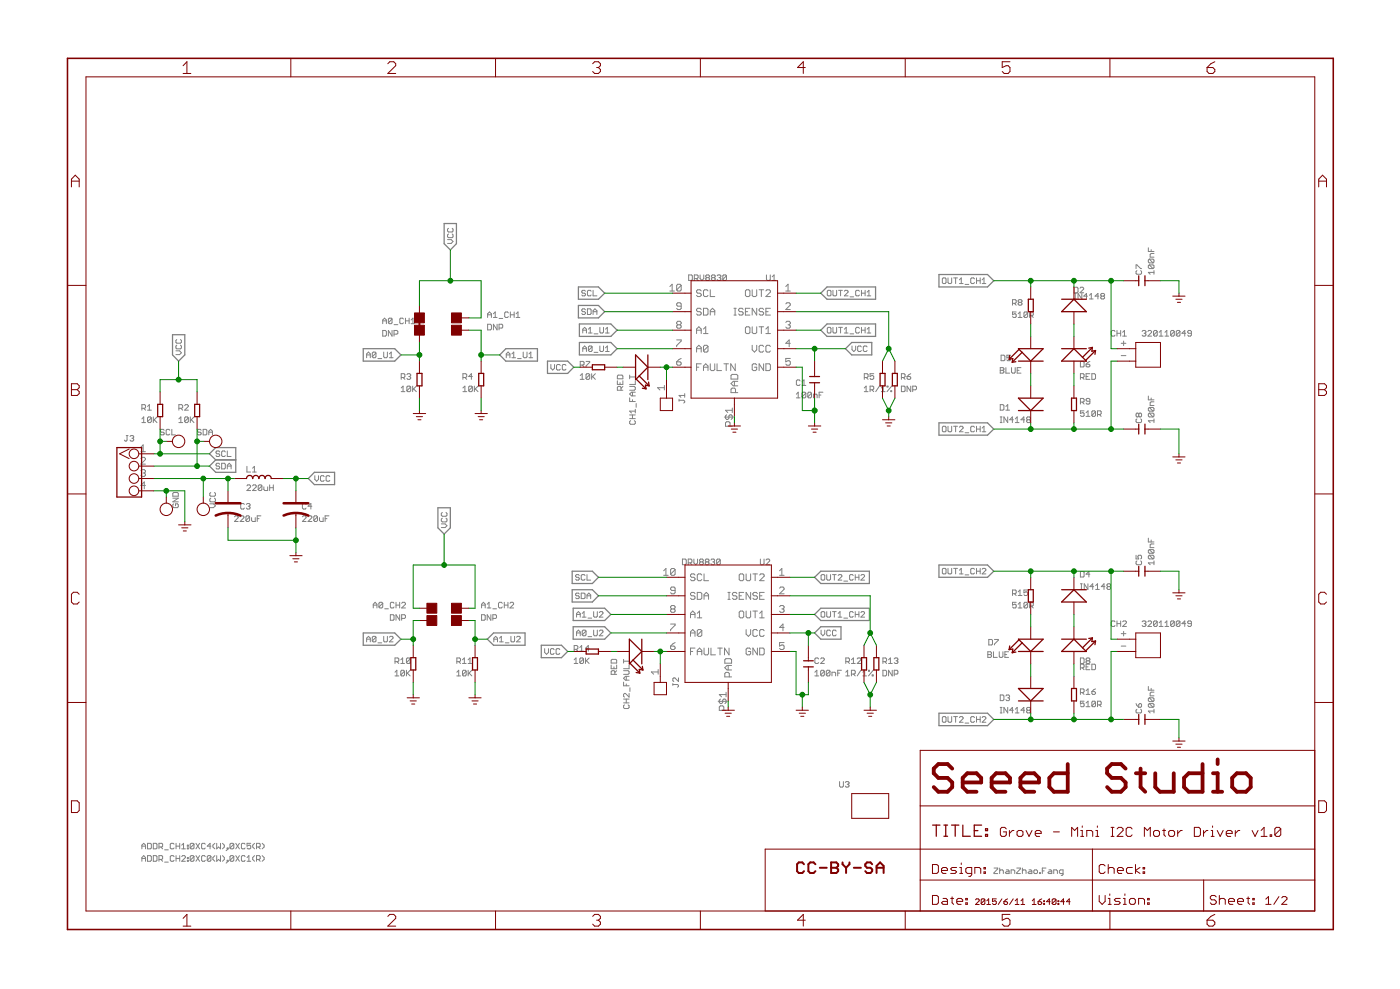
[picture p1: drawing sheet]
<svg xmlns="http://www.w3.org/2000/svg" width="210mm" height="148mm" viewBox="0 0 210 148" stroke-linecap="round" stroke-linejoin="round" font-family="sans-serif">
<g fill="none" stroke="#808080" stroke-width=".15">
<path d="M67.1 35.9h.5l.3 .3-.3 .3h-.5M67.2 35.1l-.1 .1v.3l.1 .1h.6l.1-.1v-.3l-.1-.1M67.2 34.2l-.1 .1v.3l.1 .2h.6l.1-.2v-.3l-.1-.1M172.2 37.1v.6h.8M172.3 38.8h.6l.1 .2v.2l-.1 .2M172.3 39.7h.6l.1 .1v.3l-.1 .1M172.3 39.7l-.1 .1v.3l.1 .1h.6M172.3 38.8l-.1 .2v.2l.1 .2h.6M172.3 39.7l.6 .5M172.3 38.8l.6 .6M172.6 37.4v.3M173 38h-.4l-.2 .1v.4h.6"/>
<path d="M26.4 52.6h.5l.3 .3-.3 .2h-.5M26.5 50.9l-.1 .1v.3l.1 .1h.6l.1-.1v-.3l-.1-.1M26.5 51.7l-.1 .2v.2l.1 .2h.6l.1-.2v-.2l-.1-.2M55 53.2h.5M55 53.6v-.6l.2-.3 .3 .3v.6M56.4 52.9l-.2-.2h-.2l-.2 .2v.5M56.4 52.9v.5l-.2 .2h-.2l-.2-.2M56.4 52.9l-.6 .5M56.7 53.7h.5M57.4 48.5v-.6l.3-.2 .2 .2v.6M57.4 49.5h.4l.1 .2v.5l-.1 .2h-.4zM57.4 48.1h.5"/>
<path d="M57.5 52.7v.7l.2 .2h.2l.2-.2v-.7M58.4 53.6h.5M58.4 53l.3-.3v.9M58.8 47.8l-.1-.1h-.3l-.2 .1v.6M58.8 49.5v.9l-.6-.9v.9M58.8 47.8v.6l-.1 .1h-.3l-.2-.1M58.8 47.8l-.6 .6M59.1 50.1h.4l.1-.2v-.2l-.1-.2h-.4v.9M59.1 48.6h.5M60.2 58.1l.2-.3v.9M60.2 58.7h.5M60.2 56.6h.4l.1-.2v-.3l-.1-.1h-.4v.8"/>
<path d="M60.4 56.6l.3 .2M60.5 47.8l-.2-.1h-.2l-.2 .1v.6l.2 .1h.2l.2-.1M60.8 47.7v.8M60.8 48.1h.5M61 56.1l.2-.1h.2l.2 .1-.2 .3M61.3 56.4h.1M61.3 47.7v.8M61.4 56.4l.2 .2-.2 .2h-.2l-.2-.1M61.6 58v.5l-.2 .2h-.2l-.2-.2M61.6 58l-.2-.2h-.2l-.2 .2v.5M61.6 58l-.6 .5M61.6 48.5h.6"/>
<path d="M61.6 47.9l.3-.2v.8M61.9 57.8v.9M62 58.3l.4 .4M62.4 57.8l-.5 .6M69.4 58.7h.6M69.4 58.1l.3-.3v.9M69.4 56.6h.4l.2-.2v-.3l-.2-.1h-.4v.8M69.7 56.6l.3 .2M70.8 58v.5l-.1 .2h-.3l-.1-.2M70.8 58l-.1-.2h-.3l-.1 .2v.5M70.8 58l-.5 .5M70.8 56.4h-.5l.4-.4v.8"/>
<path d="M71.1 57.8v.9M71.2 58.3l.5 .4M71.7 57.8l-.6 .6M73.1 47.6v-.6l.3-.3 .3 .3v.6M73.1 48.6h.4l.2 .1v.6l-.2 .1h-.4zM73.1 47.2h.6M74 47.6h.5M74 47l.3-.3v.9M74.5 48.6v.8l-.5-.8v.8M74.8 49.1h.4l.2-.1v-.3l-.2-.1h-.4v.8M74.8 47.7h.6M75.9 53.6v-.6l.3-.3 .3 .3v.6"/>
<path d="M75.9 53.2h.6M76.2 46.9l-.1-.2h-.3l-.1 .2v.5l.1 .2h.3l.1-.2M76.5 47.2h.6M76.5 46.7v.9M76.8 53l.2-.3v.9M76.8 53.6h.5M77.1 46.7v.9M77.4 47.6h.5M77.4 47l.3-.3v.9M77.6 53.7h.5M78.4 52.7v.7l.2 .2h.3l.1-.2v-.7M79.3 53.6h.6"/>
<path d="M79.3 53l.3-.3v.9M82.6 54.6v.6l.3 .2 .2-.2v-.6M84 54.7l-.1-.1h-.3l-.2 .1v.6l.2 .1h.3l.1-.1M84.9 54.7l-.2-.1h-.3l-.1 .1v.6l.1 .1h.3l.2-.1M87 56.3l.3-.3v.8M87 56.8h.6M87 54.7h.4l.2-.1v-.3l-.2-.2h-.4v.9M87.3 54.7l.3 .3M87.4 52.2h.5M87.4 49.5h.5M87.4 49.9v-.6l.3-.3 .2 .3v.6M87.4 52.7v-.6l.3-.3 .2 .3v.6"/>
<path d="M87.8 43.6l-.2-.1h-.2l-.2 .1 .2 .3h.2l.2 .3-.2 .1h-.2l-.2-.1M87.8 46.4l-.2-.1h-.2l-.2 .2 .2 .2h.2l.2 .3-.2 .1h-.2l-.2-.1M87.9 54.1h.5l-.5 .9M88.1 46.3h.4l.1 .1v.6l-.1 .1h-.4zM88.2 49.3l.3-.3v.9M88.2 49.9h.6M88.4 56.1v.6l-.1 .1h-.3l-.1-.1M88.4 56.1l-.1-.1h-.3l-.1 .1v.6M88.4 56.1l-.5 .6M88.6 43.6l-.1-.1h-.3l-.1 .1v.6l.1 .1h.3l.1-.1M88.7 56v.8M88.8 52l-.2-.2h-.2l-.2 .2v.5"/>
<path d="M88.8 52v.5l-.2 .2h-.2l-.2-.2M88.8 52l-.6 .5M88.9 56.4l.4 .4M88.9 46.7h.6M88.9 43.5v.8h.6M88.9 47.1v-.6l.3-.2 .3 .2v.6M89.1 50h.5M89.1 52.8h.5M89.3 56l-.6 .6M89.9 49v.7l.2 .2h.2l.2-.2v-.7M89.9 51.8v.7l.2 .2h.2l.2-.2v-.7M90.8 52.7h.5"/>
<path d="M90.8 49.9h.5M90.8 49.3l.3-.3v.9M90.8 52.1l.3-.3v.9M92.6 57v.6h.8v-.6M92.7 56.2h.6l.1 .1v.4h-.8v-.4zM93 57.3v.3M93.1 58.5v-.5l-.1-.1h-.3l-.1 .1v.5h.8M93.4 57.9l-.3 .3M94.4 57.9h.7l.1 .1v.3l-.1 .2h-.7M94.4 56.2v.5M94.4 59.6v.6h.8M94.4 56.5h.8"/>
<path d="M94.8 58.8v.5M94.8 59.9v.3M95.2 58.8h-.5l-.3 .2 .3 .3h.5M95.2 57v.6h-.8M99.6 58.1h-1l.3 .3M99.6 57.7v.7M100.4 43.6h.7M100.4 42.9l.4-.3v1M101.5 54.2h.5l.1 .2v.1l-.1 .2h-.4l-.1-.2zM101.5 50.9h.6v.2l-.6 .7v.1M101.6 48.7l-.1 .1v.2l.1 .2h.4l.1-.2v-.2l-.1-.1M101.6 48.7l-.1-.2v-.2l.1-.2h.4l.1 .2-.1 .4"/>
<path d="M101.6 48.7h.4M101.8 60h.7l.2 .1-.2 .3M101.8 59.8v.3M102.1 42.8v.6l-.1 .2h-.4l-.1-.2M102.1 45.9h-.5l-.1-.2v-.2l.1-.1h.4l.1 .1v.7l-.1 .2h-.4l-.1-.2M102.1 53.7l-.6 .5M102.1 42.8l-.1-.2h-.4l-.1 .2v.6M102.1 42.8l-.6 .6M102.7 59v.5M102.7 59.2h-.9l.3 .3M103.3 41.2h.4l.1 .1v.6l-.1 .1h-.4zM104.1 41.7h.4l.2-.1v-.3l-.2-.1h-.4v.8"/>
<path d="M104.4 41.7l.3 .3M104.4 55h.4M104.4 50v-.7l.4-.3 .3 .3v.7M104.4 52.7v-.6l.4-.4 .3 .4v.6M104.4 52.2h.7M104.4 49.5h.7M105 41.2v.5l.2 .3 .3-.3v-.5M105.1 43.6l-.2-.2h-.3l-.2 .2v.2l.2 .1h.3l.2 .2v.2l-.2 .1h-.3l-.2-.1M105.1 46.4l-.2-.2h-.3l-.2 .2v.1l.2 .2h.3l.2 .2v.1l-.2 .2h-.3l-.2-.2M105.1 54.5h-.7v1M105.5 49.3l.3-.3v1M105.5 46.2h.5l.2 .2v.6l-.2 .2h-.5z"/>
<path d="M105.5 50h.7M105.5 55h.7M105.5 55.5v-.7l.3-.3 .4 .3v.7M106 41.6l-.2 .1 .2 .3h.2l.2-.1-.2-.3M106 41.6l-.2-.1 .2-.3h.2l.2 .1-.2 .3M106 41.6h.2M106.2 43.6l-.2-.2h-.4l-.1 .2v.7l.1 .1h.4l.2-.1M106.2 51.9l-.2-.2h-.4l-.1 .2v.7M106.2 51.9v.7l-.2 .1h-.4l-.1-.1M106.2 51.9l-.7 .7M106.5 47.2v-.7l.3-.3 .4 .3v.7M106.5 54.5v.9l.2 .1h.3l.2-.1v-.9"/>
<path d="M106.5 43.4v1h.7M106.5 46.7h.7M106.8 41.6l-.1 .1 .1 .3h.3l.1-.1-.1-.3M106.8 41.6l-.1-.1 .1-.3h.3l.1 .1-.1 .3M106.8 41.6h.3M107.5 54.5v1h.7M107.5 41.3l.2-.1h.2l.2 .1-.2 .3M107.8 41.6h.1M107.9 41.6l.2 .1-.2 .3h-.2l-.2-.1M108.5 54.5h.7M108.9 54.5v1M108.9 41.3v.6l-.1 .1h-.3l-.1-.1"/>
<path d="M108.9 41.3l-.1-.1h-.3l-.1 .1v.6M108.9 41.3l-.5 .6M109.6 56.3l.2-.2h.6l.2 .2v.5h-1zM110 47.2h.4M110 46.2h.4M110.1 57.1v.7M110.2 46.2v1M110.2 54.5v1l-.6-1v1M110.3 58.8v-.5l-.2-.2h-.3l-.2 .2v.5h1M110.6 57.1h-.7l-.3 .4 .3 .3h.7M111.4 46.4l-.1-.2h-.4l-.2 .2v.1l.2 .2h.4l.1 .2v.1l-.1 .2h-.4l-.2-.2M111.8 43.6l.1-.2h.4l.1 .2v.7l-.1 .1h-.4l-.1-.1z"/>
<path d="M111.8 46.7h.3M111.9 49h.4l.1 .1v.7l-.1 .2h-.4l-.1-.2v-.7zM112.4 46.2h-.6v1h.6M112.8 43.4v.9l.1 .1h.4l.2-.1v-.9M112.8 49v.8l.1 .2h.4l.2-.2v-.8M112.8 51.7v.7l.3 .3 .4-.3v-.7M113.5 46.2v1l-.7-1v1M113.5 54.7l-.2-.2h-.4l-.1 .2v.7l.1 .1h.4l.2-.1v-.4h-.4M113.8 43.4h.7M113.8 49h.7M114.2 43.4v1M114.2 49v1"/>
<path d="M114.5 46.4l-.2-.2h-.3l-.2 .2v.1l.2 .2h.3l.2 .2v.1l-.2 .2h-.3l-.2-.2M114.5 51.9l-.2-.2h-.3l-.2 .2v.7l.2 .1h.3l.2-.1M114.5 54.5v1l-.7-1v1M114.8 43.6l.2-.2h.3l.2 .2v.2l-.7 .6h.7M114.8 54.5h.5l.2 .2v.7l-.2 .1h-.5zM114.8 46.7h.4M114.8 50h.7M114.8 49.3l.4-.3v1M114.9 41.2v.7l.2 .1h.2l.2-.1v-.7M115.5 46.2h-.7v1h.7M115.5 51.9l-.2-.2h-.3l-.2 .2v.7l.2 .1h.3l.2-.1M115.8 42h.5"/>
<path d="M115.8 41.5l.3-.3v.8M117.8 42.9l.4-.3v1M117.8 43.6h.7M117.8 45.5l.2-.1h.3l.2 .1v.2l-.7 .7h.7M117.8 48.3l.2-.2h.3l.2 .2-.2 .4M118.2 48.7h.1M118.3 48.7l.2 .1v.2l-.2 .2h-.3l-.2-.2M118.5 53.7h-.7v.5l.4-.2h.1l.2 .2v.3l-.2 .2h-.3l-.2-.2M118.5 51.4h-.7l.5-.5v1M119.4 59.1l.3-.3v.8M119.4 59.6h.6M120 57.1l-.2-.2h-.3l-.1 .2v.5l.1 .1h.3l.2-.1"/>
<path d="M120.2 57.7h.6M120.2 57.2l.3-.3v.8M120.8 58.9v.6l-.1 .1h-.3l-.2-.1M120.8 58.9l-.1-.1h-.3l-.2 .1v.6M120.8 58.9l-.6 .6M121.7 58.9v.6l-.2 .1h-.3l-.1-.1M121.7 58.9l-.2-.1h-.3l-.1 .1v.6M121.7 58.9l-.6 .6M122 59.6v-.5h.4l.1 .1v.4M122.8 59.2h.3M123.4 58.8h-.6v.8M124.2 43.5h.3l.1 .1v.6l-.1 .1h-.3l-.2-.1v-.6z"/>
<path d="M124.2 49h.3l.1 .2v.5l-.1 .2h-.3l-.2-.2v-.5zM124.9 43.5v.7l.1 .1h.3l.1-.1v-.7M124.9 49v.7l.1 .2h.3l.1-.2v-.7M125.7 43.5h.6M125.7 49h.6M126 43.5v.8M126 49v.9M126.6 43.6l.1-.1h.3l.1 .1v.2l-.5 .5h.5M126.6 49.9h.5M126.6 49.3l.3-.3v.9M127.4 50h.6M127.4 44.5h.6"/>
<path d="M127.7 51.8v.6l.3 .3 .3-.3v-.6M128.9 43.6l-.2-.1h-.3l-.1 .1v.6l.1 .1h.3l.2-.1M128.9 49.2l-.2-.2h-.3l-.1 .2v.5l.1 .2h.3l.2-.2M129.1 52l-.1-.2h-.3l-.1 .2v.5l.1 .2h.3l.1-.2M129.2 49.5h.5M129.2 43.9h.5M129.2 43.5v.8M129.2 49v.9M129.6 58.7h.6M129.6 58.1l.3-.3v.9M129.6 56.6h.4l.2-.2v-.3l-.2-.1h-.4v.8M129.7 43.5v.8"/>
<path d="M129.7 49v.9M129.9 56.6l.3 .2M130 44.3h.6M130 52l-.1-.2h-.3l-.2 .2v.5l.2 .2h.3l.1-.2M130 49.9h.6M130 43.8l.3-.3v.8M130 49.3l.3-.3v.9M130.5 58.4h.4l.1-.1v-.3l-.1-.2h-.4v.9M130.7 58.4l.3 .3M131 56h-.5v.4l.2-.1 .3 .1v.3l-.1 .1h-.3l-.1-.1M131.8 57.8l-.5 .9M132.1 58.7h.6"/>
<path d="M132.1 58.1l.3-.3v.9M133 57.8h.1v.2h-.1zM133.6 58.5h.1v.2h-.1zM133.7 57.8l-.7 .9M135.1 57.8h.5l.1 .2v.5l-.1 .2h-.5zM135.1 56.6h.5l.1-.2v-.3l-.1-.1h-.5v.8M135.4 56.6l.3 .2M136 56.4h.4l.1 .3-.1 .1h-.3l-.1-.1zM136.5 57.8v.9l-.5-.9v.9M136.5 56l-.5 .4M136.8 58.4h.5l.1-.1v-.3l-.1-.2h-.5v.9M141.4 41.6h.3l.1 .2v.5l-.1 .2h-.3l-.1-.2v-.5z"/>
<path d="M142.1 41.6v.7l.2 .2h.3l.1-.2v-.7M143 41.6h.6M143.3 41.6v.9M143.8 42.5h.6M143.8 41.9l.3-.3v.9M144.7 42.6h.5M146.1 41.8l-.1-.2h-.3l-.2 .2v.5l.2 .2h.3l.1-.2M146.4 41.6v.9M146.4 42.1h.6M147 41.6v.9M147.3 41.9l.2-.3v.9M147.3 42.5h.5"/>
<path d="M150 55.1h.4l.1 .1-.1 .3 .1 .3-.1 .1h-.4zM150 55.5h.4M150.1 53.2h.4l.2 .2v.5l-.2 .1h-.4zM150.8 55.1v.8h.6M151.5 53.2h-.5v.4l.2-.1 .3 .1v.3l-.1 .1h-.3l-.1-.1M151.7 55.1v.7l.1 .1h.3l.1-.1v-.7M151.8 45.4h.4l.2-.1v-.3l-.2-.1h-.4v.8M152.1 45.4l.3 .3M152.4 46.7h-.6v.5l.3-.2 .3 .2v.2l-.2 .2h-.2l-.2-.2M152.5 55.5h.3M152.7 47.6h.5M152.7 47l.2-.3v.9"/>
<path d="M152.8 45.3l-.1-.1 .1-.3h.3l.1 .1-.1 .3M152.8 45.3l-.1 .1 .1 .3h.3l.1-.1-.1-.3M152.8 45.3h.3M153.1 55.1h-.6v.8h.6M154.1 46.9l-.2-.2h-.3l-.1 .2v.5M154.1 46.9v.5l-.2 .2h-.3l-.1-.2M154.1 46.9l-.6 .5M154.4 47.3h.4l.1-.1v-.3l-.1-.2h-.4v.9M154.6 47.3l.3 .3M161.1 44.8h.3M161.1 44h.3M161.1 43h.4l.1 .2v.5l-.1 .2h-.4z"/>
<path d="M161.2 44v.8M161.9 43.2l.2-.2h.2l.2 .2v.1l-.6 .6h.6M162 56.6h.4l.1-.2v-.3l-.1-.1h-.4v.8M162 54.1h.4l.1 .2v.5l-.1 .2h-.4zM162.2 44v.8l-.6-.8v.8M162.3 56.6l.2 .2M162.8 54.6h.5l.1 .2-.1 .2h-.3l-.2-.2zM162.8 56.4h.3M163 44.4h-.5l.4-.4v.8M163.3 44.8h.6M163.3 44.2l.3-.2v.8M163.4 56h-.6v.8h.6"/>
<path d="M163.4 54.1l-.6 .5M163.7 56h.4l.2 .1v.6l-.2 .1h-.4zM164.7 44.4h-.5l.4-.4v.8M165.2 44.4l-.2 .1 .2 .3h.3l.1-.1-.1-.3M165.2 44.4l-.2-.2 .2-.2h.3l.1 .1-.1 .3M165.2 44.4h.3M167.2 49.7l-.2-.2h-.2l-.2 .2v.5l.2 .2h.2l.2-.2M167.5 49.9h.5M167.5 49.5v.9M168 49.5v.9M168.1 51.4h.7M168.1 53.3h.7"/>
<path d="M168.3 50.4h.6M168.3 49.8l.3-.3v.9M168.5 51.1v.7M170.3 40.2v-.5l.9 .5M170.5 40.5l-.2 .2v.3l.2 .1h.5l.2-.1v-.3l-.2-.2M171.2 49.7l.2-.2h.3l.1 .2-.1 .2M171.5 49.9h.2M171.7 49.9l.1 .2-.1 .3h-.3l-.2-.2M172.1 49.7l.1-.2h.3l.2 .2v.1l-.6 .6h.6M172.2 59.3v.6h.8M172.6 59.6v.3M173 40.8h-.8l.2 .3"/>
<path d="M173 40.5v.6M173.5 49.7v.5l-.1 .2h-.3l-.1-.2M173.5 49.7l-.1-.2h-.3l-.1 .2v.5M173.5 49.7l-.5 .5M173.8 50.4h.6M173.8 49.8l.3-.3v.9M174.7 50.4h.5M174.7 49.8l.2-.3v.9M176.1 49.7v.5l-.2 .2h-.3l-.1-.2M176.1 49.7l-.2-.2h-.3l-.1 .2v.5M176.1 49.7l-.6 .5M176.9 49.7v.5l-.1 .2h-.3l-.1-.2"/>
<path d="M176.9 49.7l-.1-.2h-.3l-.1 .2v.5M176.9 49.7l-.5 .5M177.8 49.9h-.6l.4-.4v.9M178.6 49.9h-.4l-.1-.1 .1-.3h.3l.1 .2v.5l-.1 .2h-.3l-.1-.2M18.9 65.3h.3M19 65.3v.6l-.1 .2-.3-.2M19.5 65.4l.1-.1h.3l.1 .1-.1 .3M19.8 65.7h.1M19.9 65.7l.1 .1-.1 .3h-.3l-.1-.2M21.1 68.7l.2-.2h.3l.2 .2v.2l-.7 .6h.7M21.1 70.5l.2-.1h.3l.2 .1v.2l-.2 .2M21.1 67l.4-.3v1"/>
<path d="M21.1 67.7h.7M21.3 61.2h.4l.1-.2v-.2l-.1-.2h-.4v.8M21.3 62.8l.2-.3v.8M21.3 63.3h.5M21.5 70.9h.1M21.5 61.2l.3 .2M21.6 70.9l.2 .1v.2l-.2 .2h-.3l-.2-.2M21.8 72.7h-.7l.5-.5v1M22.1 60.9l.3-.3v.8M22.1 61.4h.6M22.7 62.6l-.2-.1h-.2l-.2 .1v.6M22.7 62.6v.6l-.2 .1h-.2l-.2-.1"/>
<path d="M22.7 62.6l-.6 .6M23 62.5v.8M23.1 62.9l.4 .4M23.5 62.5l-.5 .5M24.6 64.5l-.1-.2h-.3l-.2 .2 .2 .2h.3l.1 .2-.1 .3h-.3l-.2-.2M25.5 64.5l-.2-.2h-.3l-.1 .2v.5l.1 .2h.3l.2-.2M25.8 64.3v.9h.5M25.9 74.6h.8l-.8 .6h.8M25.9 73.9l.1-.1h.6l.1 .1v.4h-.8zM26 75.5l-.1 .1v.3l.1 .2h.6l.1-.2v-.3l-.1-.1h-.3v.3M26.8 63.3h.6M26.8 62.8l.3-.3v.8"/>
<path d="M26.8 61.2h.4l.2-.2v-.2l-.2-.2h-.4v.8M27.1 61.2l.3 .2M27.7 60.8l.1-.2h.3l.1 .2v.1l-.5 .5h.5M28.2 62.6v.6l-.1 .1h-.3l-.1-.1M28.2 62.6l-.1-.1h-.3l-.1 .1v.6M28.2 62.6l-.5 .6M28.5 62.5v.8M28.7 62.9l.4 .4M29.1 62.5l-.6 .5M30.2 64.5l-.2-.2h-.3l-.1 .2 .1 .2h.3l.2 .3-.2 .2h-.3l-.1-.2M30.5 64.3h.4l.1 .2v.5l-.1 .2h-.4zM31.3 64.7h.6"/>
<path d="M31.3 65.2v-.6l.3-.3 .3 .3v.6M31.5 75.5h.5l.3 .3-.3 .3h-.5M31.6 74.6l-.1 .2v.3l.1 .1h.6l.1-.1v-.3l-.1-.2M31.6 73.8l-.1 .1v.3l.1 .1h.6l.1-.1v-.3l-.1-.1M32.9 67.7l-.1-.1h-.3l-.1 .2 .1 .2h.3l.1 .3-.1 .1h-.3l-.1-.1M32.9 69.6l-.1-.2h-.3l-.1 .3 .1 .1h.3l.1 .3-.1 .2h-.3l-.1-.2M33.2 69.4h.5l.1 .2v.5l-.1 .2h-.5zM33.8 67.7l-.1-.1h-.3l-.2 .1v.6l.2 .1h.3l.1-.1M34.1 67.6v.8h.5M34.1 70.3v-.6l.3-.3 .2 .3v.6M34.1 69.8h.5M35.2 77.4l.1-.1h.3l.1 .1v.2l-.5 .5h.5"/>
<path d="M36 77.4l.2-.1h.2l.2 .1v.2l-.6 .5h.6M36.6 75.6l-.1-.2h-.3l-.1 .2v.5l.1 .2h.3l.1-.2M36.9 75.6l.2-.2h.3l.1 .2-.1 .2M37 69.9v.8h.6M37 72.8l.1-.2h.3l.2 .2v.1l-.6 .6h.6M37.2 75.8h.2M37.4 75.8l.1 .2-.1 .3h-.3l-.2-.2M37.4 77.4v.6l-.1 .1h-.3l-.1-.1M37.4 77.4l-.1-.1h-.3l-.1 .1v.6M37.4 77.4l-.5 .6M37.7 77.6v.4l.1 .1h.5v-.5M37.9 72.8l.1-.2h.3l.1 .2v.1l-.5 .6h.5"/>
<path d="M37.9 70.7h.5M37.9 70.1l.2-.2v.8M38.6 77.7h.2M39.1 77.3h-.5v.8M39.3 72.8v.5l-.2 .2h-.2l-.2-.2M39.3 72.8l-.2-.2h-.2l-.2 .2v.5M39.3 72.8l-.6 .5M39.6 72.9v.4l.1 .2h.4v-.6M40.4 72.6v.9M40.4 73.1h.6M41 72.6v.9M45.3 77.4l.2-.1h.3l.1 .1v.2l-.6 .5h.6"/>
<path d="M45.9 75.6l-.1-.2h-.3l-.2 .2v.5l.2 .2h.3l.1-.2M46.2 77.4l.1-.1h.3l.2 .1v.2l-.6 .5h.6M46.8 75.8h-.6l.4-.4v.9M47.2 71.3v.5l.3 .3 .3-.3v-.5M47.6 77.4v.6l-.1 .1h-.3l-.1-.1M47.6 77.4l-.1-.1h-.3l-.1 .1v.6M47.6 77.4l-.5 .6M47.9 77.6v.4l.1 .1h.5v-.5M48.6 71.4l-.1-.1h-.3l-.2 .1v.6l.2 .1h.3l.1-.1M48.7 77.7h.3M49.3 77.3h-.6v.8M49.4 71.4l-.1-.1h-.3l-.1 .1v.6l.1 .1h.3l.1-.1"/>
<path d="M66.2 78.5h.5l.3 .3-.3 .2h-.5M66.3 77.6l-.1 .2v.2l.1 .2h.6l.1-.2v-.2l-.1-.2M66.3 76.8l-.1 .1v.3l.1 .1h.6l.1-.1v-.3l-.1-.1M94.4 62.7h.8M94.4 62.2h.8M94.6 63l-.2 .2v.2l.2 .2h.5l.1-.2v-.2l-.1-.2M94.8 62.2v.5M95.2 61.6h-.8l.3 .3M95.2 61.3v.6M95.4 60.5v.5M108.6 62.5h1.4M108.9 62.1l-.1 .2v.4l.1 .1h.2l.2-.1v-.4l.2-.2h.1l.2 .2v.4l-.2 .1"/>
<path d="M109.5 63.9v-.5l-.2-.2h-.4l-.1 .2v.5h1M109.8 61.1v.7M109.8 61.5h-1l.3 .3M141.4 63.9h.3l.1 .1v.6l-.1 .1h-.3l-.1-.1v-.6zM142.1 63.9v.7l.2 .1h.3l.1-.1v-.7M143 63.9h.6M143.3 63.9v.8M143.8 64l.2-.1h.3l.1 .1v.1l-.6 .6h.6M144.7 64.8h.5M146.1 64l-.1-.1h-.3l-.2 .1v.6l.2 .1h.3l.1-.1M146.4 63.9v.8M146.4 64.3h.6"/>
<path d="M147 63.9v.8M147.3 64.7h.5M147.3 64.1l.2-.2v.8M150 63.3h.2M150 62.5h.2M150 60.6h.4l.1 .2v.5l-.1 .1h-.4zM150.1 62.5v.8M150.8 60.9l.3-.3v.8M150.8 61.4h.6M151.1 62.5v.8l-.6-.8v.8M151.9 62.9h-.5l.4-.4v.8M152.2 63.3h.6"/>
<path d="M152.2 62.8l.3-.3v.8M153.6 62.9h-.5l.4-.4v.8M154.1 62.9l-.2 .1 .2 .3h.2l.2-.1-.2-.3M154.1 62.9l-.2-.1 .2-.3h.2l.2 .1-.2 .3M154.1 62.9h.2M162 60.2h.4l.1-.1v-.3l-.1-.1h-.4v.8M162.3 60.2l.2 .3M162.5 61.6h-.5v.4l.4-.2 .1 .2v.3l-.1 .1h-.3l-.1-.1M162.8 61.8l.3-.2v.8M162.8 62.4h.6M163.4 60.1h-.4l-.2-.1 .2-.3h.3l.1 .1v.6l-.1 .1h-.3l-.2-.1M164.3 61.7l-.2-.1h-.3l-.1 .1v.6"/>
<path d="M164.3 61.7v.6l-.2 .1h-.3l-.1-.1M164.3 61.7l-.6 .6M164.5 62.1h.5l.1-.1v-.3l-.1-.1h-.5v.8M164.8 62.1l.3 .3M170.5 62.8l-.2 .1v.3l.2 .1h.5l.2-.1v-.3l-.2-.1M170.7 62l-.1-.1-.3 .1v.3l.2 .2 .2-.2M170.7 62l.2-.1 .3 .1v.3l-.2 .2-.3-.2M170.7 62v.3M172.3 61.9l-.1 .1v.3l.1 .2h.6M172.3 61h.6l.1 .2v.3l-.1 .1M172.3 61.9h.6l.1 .1v.3l-.1 .2M172.3 61l-.1 .2v.3l.1 .1h.6"/>
<path d="M172.3 61.9l.6 .6M172.3 61l.6 .6M173 62.8v.5M173 60.2h-.4l-.2 .1v.4h.6M173 63h-.8l.2 .3M55 96.2v-.6l.2-.3 .3 .3v.6M55 95.8h.5M56 90.7h.5M56 91.1v-.6l.2-.3 .3 .3v.6M56.4 95.5v.5l-.2 .2h-.2l-.2-.2M56.4 95.5l-.2-.2h-.2l-.2 .2v.5M56.4 95.5l-.6 .5"/>
<path d="M56.7 96.3h.5M57.4 90.4v.5l-.2 .2h-.2l-.2-.2M57.4 90.4l-.2-.2h-.2l-.2 .2v.5M57.4 90.4l-.6 .5M57.5 95.3v.7l.2 .2h.2l.2-.2v-.7M57.7 91.2h.5M58.4 95.5l.1-.2h.3l.1 .2v.1l-.5 .6h.5M58.5 92.1h.4l.2 .1v.6l-.2 .1h-.4zM59.1 90.4l-.2-.2h-.2l-.2 .2v.5l.2 .2h.2l.2-.2M59.2 99.1h.4l.2-.1v-.3l-.2-.1h-.4v.8M59.4 90.2v.9M59.4 90.7h.5"/>
<path d="M59.5 99.1l.3 .3M59.9 92.1v.8l-.5-.8v.8M59.9 90.2v.9M60.1 99.4h.5M60.1 98.8l.3-.2v.8M60.2 92.6h.4l.2-.1v-.3l-.2-.1h-.4v.8M60.2 90.4l.2-.2h.2l.2 .2v.1l-.6 .6h.6M61.5 98.7l-.1-.1h-.3l-.2 .1v.6M61.5 98.7v.6l-.1 .1h-.3l-.2-.1M61.5 98.7l-.6 .6M68.5 99.1h.4l.1-.1v-.3l-.1-.1h-.4v.8M68.8 99.1l.2 .3"/>
<path d="M69.3 99.4h.6M69.3 98.8l.3-.2v.8M70.2 99.4h.5M70.2 98.8l.3-.2v.8M72.2 91.1v-.6l.3-.3 .2 .3v.6M72.2 92.1h.4l.1 .1v.6l-.1 .1h-.4zM72.2 90.7h.5M73 91.1h.6M73 90.5l.3-.3v.9M73.6 92.1v.8l-.6-.8v.8M73.9 92.6h.4l.1-.1v-.3l-.1-.1h-.4v.8M73.9 91.2h.5"/>
<path d="M74 95.8h.6M74 96.2v-.6l.3-.3 .3 .3v.6M74.9 95.6l.3-.3v.9M74.9 96.2h.6M75.3 90.4l-.1-.2h-.3l-.2 .2v.5l.2 .2h.3l.1-.2M75.6 90.7h.6M75.6 90.2v.9M75.8 96.3h.5M76.2 90.2v.9M76.5 90.4l.1-.2h.3l.1 .2v.1l-.5 .6h.5M76.6 95.3v.7l.1 .2h.3l.2-.2v-.7M77.4 95.5l.2-.2h.3l.1 .2v.1l-.6 .6h.6"/>
<path d="M81.7 97.2v.5l.2 .3 .3-.3v-.5M83.1 97.3l-.2-.1h-.2l-.2 .1v.6l.2 .1h.2l.2-.1M83.9 97.3l-.1-.1h-.3l-.1 .1v.6l.1 .1h.3l.1-.1M86.1 98.8l.3-.2v.8M86.1 99.4h.5M86.1 97.3h.4l.1-.2v-.2l-.1-.2h-.4v.9M86.4 97.3l.2 .3M86.4 95.2v-.5l.3-.3 .3 .3v.5M86.4 92.5v-.6l.3-.3 .3 .3v.6M86.4 94.8h.6M86.4 92.1h.6M86.8 89l-.1-.1h-.3l-.1 .1 .1 .3h.3l.1 .3-.1 .1h-.3l-.1-.1"/>
<path d="M86.8 86.2l-.1-.1h-.3l-.1 .1 .1 .3h.3l.1 .1-.1 .3h-.3l-.1-.1M86.9 97l.3-.3v.9M86.9 97.6h.6M87.1 88.9h.5l.1 .1v.6l-.1 .1h-.5zM87.3 91.9l.3-.3v.9M87.3 92.5h.6M87.5 98.7v.6l-.1 .1h-.3l-.2-.1M87.5 98.7l-.1-.1h-.3l-.2 .1v.6M87.5 98.7l-.6 .6M87.7 86.2l-.1-.1h-.3l-.2 .1v.6l.2 .1h.3l.1-.1M87.8 98.6v.8M87.9 94.6l-.2-.2h-.3l-.1 .2v.5"/>
<path d="M87.9 94.6v.5l-.2 .1h-.3l-.1-.1M87.9 94.6l-.6 .5M87.9 99l.4 .4M88 89.3h.6M88 86.1v.8h.6M88 89.7v-.6l.3-.2 .3 .2v.6M88.2 95.4h.5M88.2 92.6h.5M88.3 98.6l-.5 .5M88.3 97.1h-.5l.4-.4v.9M89 94.4v.7l.1 .1h.3l.2-.1v-.7M89 91.6v.7l.1 .2h.3l.2-.2v-.7"/>
<path d="M89.9 94.6l.1-.2h.3l.1 .2v.1l-.5 .5h.5M89.9 91.8l.1-.2h.3l.1 .2v.1l-.5 .6h.5M91.6 98.9l.2-.1h.5l.2 .1v.4h-.9zM91.6 99.6v.6h.9v-.6M92.1 99.9v.3M93.5 98.8v.5M93.5 99.1h.8M94.3 99.6v.6h-.8M99.5 86.2h.7M99.5 85.5l.3-.3v1M100.5 96.8h.5l.2 .2v.1l-.2 .2h-.3l-.2-.2zM100.5 93.5h.7v.2l-.7 .6v.2"/>
<path d="M100.7 91.2l-.2-.1v-.2l.2-.2h.3l.2 .2v.2l-.2 .1M100.7 91.2h.3M100.7 91.2l-.2 .2v.2l.2 .1h.3l.2-.1v-.2l-.2-.2M101.2 88.5h-.5l-.2-.2v-.2l.2-.2h.3l.2 .2v.7l-.2 .2h-.3l-.2-.2M101.2 85.3l-.7 .7M101.2 85.3v.7l-.2 .2h-.3l-.2-.2M101.2 96.3l-.7 .5M101.2 85.3l-.2-.1h-.3l-.2 .1v.7M102.3 83.8h.4l.2 .1v.6l-.2 .1h-.4zM103.2 84.3h.4l.1-.1v-.3l-.1-.1h-.4v.8M103.5 84.3l.2 .3M103.5 97.6h.4"/>
<path d="M103.5 92.6v-.7l.4-.4 .3 .4v.7M103.5 95.3v-.6l.4-.4 .3 .4v.6M103.5 94.8h.7M103.5 92.1h.7M104 83.8v.5l.3 .3 .3-.3v-.5M104.2 86.1l-.2-.1h-.3l-.2 .1v.2l.2 .2h.3l.2 .2v.1l-.2 .2h-.3l-.2-.2M104.2 88.9l-.2-.1h-.3l-.2 .1v.2l.2 .2h.3l.2 .1v.2l-.2 .2h-.3l-.2-.2M104.2 97.1h-.7v1M104.5 91.9l.4-.4v1.1M104.5 88.8h.6l.1 .1v.7l-.1 .2h-.6zM104.5 92.6h.7M104.5 97.6h.7"/>
<path d="M104.5 98.1v-.7l.4-.3 .3 .3v.7M105 84.2l-.1 .1 .1 .3h.3l.2-.1-.2-.3M105 84.2l-.1-.2 .1-.2h.3l.2 .1-.2 .3M105 84.2h.3M105.2 86.1l-.1-.1h-.4l-.2 .1v.7l.2 .2h.4l.1-.2M105.2 94.5l-.1-.2h-.4l-.2 .2v.7M105.2 94.5v.7l-.1 .1h-.4l-.2-.1M105.2 94.5l-.7 .7M105.6 86v1h.6M105.6 89.3h.6M105.6 97.1v.8l.1 .2h.4l.1-.2v-.8M105.6 89.8v-.7l.3-.3 .3 .3v.7"/>
<path d="M105.9 84.2l-.2 .1 .2 .3h.3l.1-.1-.1-.3M105.9 84.2l-.2-.2 .2-.2h.3l.1 .1-.1 .3M105.9 84.2h.3M106.6 83.9l.1-.1h.3l.1 .1-.1 .3M106.6 97.1v1h.7M106.9 84.2h.1M107 84.2l.1 .1-.1 .3h-.3l-.1-.1M107.6 97.1h.7M107.9 97.1v1M108 83.9v.6l-.1 .1h-.3l-.2-.1M108 83.9l-.1-.1h-.3l-.2 .1v.6M108 83.9l-.6 .6"/>
<path d="M108.7 98.8l.1-.1h.7l.2 .1v.6h-1zM109.1 89.8h.4M109.1 88.8h.4M109.2 99.7v.7M109.3 88.8v1M109.3 97.1v1l-.7-1v1M109.7 99.7h-.7l-.3 .3 .3 .4h.7M110.5 88.9l-.2-.1h-.3l-.2 .1v.2l.2 .2h.3l.2 .1v.2l-.2 .2h-.3l-.2-.2M110.8 89.3h.4M111 86h.3l.2 .1v.7l-.2 .2h-.3l-.2-.2v-.7zM111 91.5h.3l.2 .2v.7l-.2 .2h-.3l-.2-.2v-.7zM111.5 88.8h-.7v1h.7"/>
<path d="M111.9 86v.8l.1 .2h.4l.1-.2v-.8M111.9 91.5v.9l.1 .2h.4l.1-.2v-.9M111.9 94.3v.7l.3 .3 .3-.3v-.7M112.5 88.8v1l-.6-1v1M112.5 97.3l-.1-.2h-.4l-.1 .2v.6l.1 .2h.4l.1-.2v-.3h-.3M112.9 86h.7M112.9 91.5h.7M113.2 86v1M113.2 91.5v1.1M113.6 88.9l-.2-.1h-.3l-.2 .1v.2l.2 .2h.3l.2 .1v.2l-.2 .2h-.3l-.2-.2M113.6 94.5l-.2-.2h-.3l-.2 .2v.7l.2 .1h.3l.2-.1M113.6 97.1v1l-.7-1v1"/>
<path d="M113.9 86.1l.2-.1h.3l.2 .1v.2l-.7 .7h.7M113.9 97.1h.5l.2 .2v.6l-.2 .2h-.5zM113.9 89.3h.3M113.9 92.6h.7M113.9 91.9l.3-.4v1.1M114 83.8v.7l.1 .1h.3l.2-.1v-.7M114.6 88.8h-.7v1h.7M114.6 94.5l-.2-.2h-.3l-.2 .2v.7l.2 .1h.3l.2-.1M114.9 83.9l.1-.1h.3l.1 .1v.1l-.5 .6h.5M116.9 85.5l.3-.3v1M116.9 86.2h.7M116.9 88.1l.2-.2h.3l.2 .2v.2l-.7 .7h.7"/>
<path d="M116.9 90.9l.2-.2h.3l.2 .2v.2l-.2 .1M117.2 91.2h.2M117.4 91.2l.2 .2v.2l-.2 .1h-.3l-.2-.1M117.6 96.3h-.7v.5l.3-.2h.2l.2 .2v.3l-.2 .2h-.3l-.2-.2M117.6 94h-.7l.5-.5v1M122.7 98.7l-.1-.1h-.3l-.1 .1v.6l.1 .1h.3l.1-.1M123 98.7l.2-.1h.2l.2 .1v.1l-.6 .6h.6M123.1 86.2l.2-.1h.2l.2 .1v.6l-.2 .1h-.2l-.2-.1zM123.1 94.4v.6l.3 .2 .3-.2v-.6M123.3 91.6h.2l.2 .2v.5l-.2 .2h-.2l-.2-.2v-.5zM124 86.1v.7l.1 .1h.3l.1-.1v-.7M124 91.6v.7l.1 .2h.3l.1-.2v-.7"/>
<path d="M124.5 94.6l-.1-.2h-.3l-.1 .2v.5l.1 .1h.3l.1-.1M124.8 86.1h.6M124.8 91.6h.6M125.1 86.1v.8M125.1 91.6v.9M125.4 94.6l-.2-.2h-.3l-.1 .2v.5l.1 .1h.3l.2-.1M125.7 86.2l.1-.1h.3l.1 .1v.2l-.5 .5h.5M125.7 92.5h.5M125.7 91.9l.2-.3v.9M126.5 92.6h.6M126.5 87.1h.6M126.8 99.1h.4l.2-.1v-.3l-.2-.1h-.4v.8"/>
<path d="M127.1 99.1l.3 .3M127.7 99.4h.5M127.7 98.8l.3-.2v.8M127.9 86.2l-.1-.1h-.3l-.1 .1v.6l.1 .1h.3l.1-.1M127.9 91.8l-.1-.2h-.3l-.1 .2v.5l.1 .2h.3l.1-.2M128.2 86.1v.8M128.2 91.6v.9M128.2 92.1h.6M128.2 86.5h.6M128.5 98.7l.2-.1h.2l.2 .1v.1l-.6 .6h.6M128.8 86.1v.8M128.8 91.6v.9"/>
<path d="M129.1 91.8l.1-.2h.3l.1 .2v.1l-.5 .6h.5M129.1 86.2l.1-.1h.3l.1 .1v.2l-.5 .5h.5M132.4 99.1h.4l.1-.1v-.3l-.1-.1h-.4v.8M132.7 99.1l.2 .3M133.2 99.4h.6M133.2 98.8l.3-.2v.8M134.1 98.7l.1-.1h.3l.1 .1-.1 .3M134.3 99h.2M134.5 99l.1 .1-.1 .3h-.3l-.1-.1M141.3 85.3l.1-.1h.3l.1 .1v.6l-.1 .1h-.3l-.1-.1zM142.1 85.2v.7l.2 .1h.3l.1-.1v-.7M143 85.2h.6"/>
<path d="M143.3 85.2v.8M143.8 86h.6M143.8 85.4l.3-.2v.8M144.7 86.1h.5M146.1 85.3l-.1-.1h-.3l-.2 .1v.6l.2 .1h.3l.1-.1M146.4 85.2v.8M146.4 85.6h.6M147 85.2v.8M147.3 85.3l.1-.1h.3l.1 .1v.1l-.5 .6h.5M148.1 97.6h.4l.2 .2-.2 .3 .2 .2-.2 .2h-.4zM148.1 98.1h.4M148.3 95.8h.4l.1 .1v.6l-.1 .1h-.4z"/>
<path d="M148.9 97.6v.9h.6M149.1 95.8h.6l-.6 .8M149.8 97.6v.7l.1 .2h.3l.2-.2v-.7M150.7 98.1h.2M151.2 97.6h-.5v.9h.5M151.8 88.9h.4l.2-.1v-.3l-.2-.1h-.4v.8M152.1 88.9l.3 .3M152.4 90.2h-.6v.5l.3-.2 .3 .2v.2l-.2 .2h-.2l-.2-.2M152.7 88.7l.2-.3v.8M152.7 90.5l.2-.3v.9M152.7 91.1h.5M152.7 89.2h.5"/>
<path d="M154.1 88.4h-.6v.4l.3-.1 .3 .1v.3l-.2 .1h-.3l-.1-.1M154.1 90.4l-.2-.2h-.3l-.1 .2v.5M154.1 90.4v.5l-.2 .2h-.3l-.1-.2M154.1 90.4l-.6 .5M154.4 90.8h.4l.1-.1v-.3l-.1-.2h-.4v.9M154.6 90.8l.3 .3M162 98.6h.4l.1 .1v.6l-.1 .1h-.4zM162 88.3h.3M162 87.5h.3M162 85.6h.4l.1 .1v.6l-.1 .1h-.4zM162.1 87.5v.8M162.8 99.9h.3"/>
<path d="M163 99l-.2 .1 .2 .3h.3l.1-.1-.1-.3M163 99l-.2-.2 .2-.2h.3l.1 .1-.1 .3M163 99h.3M163.1 87.5v.8l-.5-.8v.8M163.4 99.5h-.6v.8h.6M163.4 86h-.6l.5-.4v.8M163.7 99.5h.4l.2 .1v.6l-.2 .1h-.4zM164 87.9h-.6l.4-.4v.8M164.3 88.3h.5M164.3 87.7l.2-.2v.8M165.7 87.9h-.6l.4-.4v.8M166.1 87.9l-.1-.2 .1-.2h.3l.1 .1-.1 .3"/>
<path d="M166.1 87.9l-.1 .1 .1 .3h.3l.1-.1-.1-.3M166.1 87.9h.3M167.2 93.2l-.2-.2h-.2l-.2 .2v.5l.2 .2h.2l.2-.2M167.5 93.4h.5M167.5 93v.9M168 93v.9M168.1 96.8h.7M168.1 94.9h.7M168.3 93.2l.2-.2h.2l.2 .2v.1l-.6 .6h.6M168.5 94.6v.7M170.3 83.2v.5h.4l-.1-.2 .1-.3h.3l.2 .1v.3l-.2 .1M170.5 84l-.2 .2v.3l.2 .1h.5l.2-.1v-.3l-.2-.2"/>
<path d="M171.2 93.2l.2-.2h.3l.1 .2-.1 .2M171.5 93.4h.2M171.7 93.4l.1 .2-.1 .3h-.3l-.2-.2M172.1 93.2l.1-.2h.3l.2 .2v.1l-.6 .6h.6M172.2 80.6v.6h.8M172.3 82.3h.6l.1 .2v.3l-.1 .1M172.3 83.2h.6l.1 .1v.3l-.1 .1M172.3 82.3l-.1 .2v.3l.1 .1h.6M172.3 83.2l-.1 .1v.3l.1 .1h.6M172.3 83.2l.6 .5M172.3 82.3l.6 .6M172.6 80.9v.3"/>
<path d="M173 84.3h-.8l.2 .3M173 84v.6M173 81.5h-.4l-.2 .1v.4h.6M173.5 93.2l-.1-.2h-.3l-.1 .2v.5M173.5 93.2v.5l-.1 .2h-.3l-.1-.2M173.5 93.2l-.5 .5M173.8 93.3l.3-.3v.9M173.8 93.9h.6M174.7 93.3l.2-.3v.9M174.7 93.9h.5M176.1 93.2l-.2-.2h-.3l-.1 .2v.5M176.1 93.2v.5l-.2 .2h-.3l-.1-.2"/>
<path d="M176.1 93.2l-.6 .5M176.9 93.2l-.1-.2h-.3l-.1 .2v.5M176.9 93.2v.5l-.1 .2h-.3l-.1-.2M176.9 93.2l-.5 .5M177.8 93.4h-.6l.4-.4v.9M178.6 93.4h-.4l-.1-.1 .1-.3h.3l.1 .2v.5l-.1 .2h-.3l-.1-.2M59.2 100.7l.3-.3v.9M59.2 101.3h.6M60.6 100.6v.5l-.1 .2h-.3l-.1-.2M60.6 100.6l-.1-.2h-.3l-.1 .2v.5M60.6 100.6l-.5 .5M60.9 100.4v.9"/>
<path d="M61.1 100.8l.4 .5M61.5 100.4l-.6 .6M68.5 101.3h.5M68.5 100.7l.3-.3v.9M69.9 100.6v.5l-.1 .2h-.3l-.2-.2M69.9 100.6l-.1-.2h-.3l-.2 .2v.5M69.9 100.6l-.6 .5M70.2 100.4v.9M70.3 100.8l.4 .5M70.7 100.4l-.5 .6M92.2 101v-.4l-.1-.1h-.3l-.2 .1v.4h.9M92.5 100.5l-.3 .3"/>
<path d="M93.5 100.5h.7l.1 .1v.3l-.1 .1h-.7M93.5 104.7h.8M93.5 102.2v.5h.8M93.5 105.3h.8M93.6 105.6l-.1 .1v.3l.1 .2h.6l.1-.2v-.3l-.1-.1M93.9 101.3v.6M93.9 102.5v.2M93.9 104.7v.6M94.3 103.9v.5l-.5-.5-.3 .1v.3l.1 .1M94.3 101.3h-.5l-.3 .3 .3 .3h.5M94.4 103v.6M98.7 100.7h-1l.3 .3"/>
<path d="M98.7 100.3v.7M100.9 102.6h.7l.1 .1-.1 .3M100.9 102.4v.3M101.7 101.6v.5l-.5-.5-.3 .1v.3l.1 .1M107.7 105.1h1.3M108 104.7l-.2 .2v.3l.2 .2h.2l.2-.2v-.3l.1-.2h.2l.2 .2v.3l-.2 .2M108.5 106.4v-.5l-.1-.2h-.4l-.2 .2v.5h1.1M108.9 103.7v.7M108.9 104.1h-1.1l.4 .3M109.3 101.4v-.5l-.1-.2h-.4l-.1 .2v.5h1M122.2 101.3h.5M122.2 100.7l.3-.3v.9"/>
<path d="M123.6 100.6l-.2-.2h-.2l-.2 .2v.5M123.6 100.6v.5l-.2 .2h-.2l-.2-.2M123.6 100.6l-.6 .5M124.4 100.6v.5l-.1 .2h-.3l-.1-.2M124.4 100.6l-.1-.2h-.3l-.1 .2v.5M124.4 100.6l-.5 .5M124.7 101.3v-.6h.5l.1 .1v.5M125.6 100.8h.3M125.9 117.1v.7l.1 .1h.3l.1-.1v-.7M126.2 100.4h-.6v.9M126.7 117.2l.2-.1h.2l.2 .1-.2 .3M126.8 101.3h.6"/>
<path d="M126.8 100.7l.3-.3v.9M127 117.5h.1M127.1 117.5l.2 .1-.2 .3h-.2l-.2-.1M127.7 101h.4l.1-.2v-.2l-.1-.2h-.4v.9M128 101l.2 .3M129.1 100.4l-.6 .9M129.4 101.3h.5M129.4 100.7l.2-.3v.9M130.2 100.4h.2v.2h-.2zM130.8 101.1h.1v.2h-.1zM130.9 100.4l-.7 .9M132.4 100.4h.4l.1 .2v.5l-.1 .2h-.4z"/>
<path d="M133.8 100.4v.9l-.6-.9v.9M134.1 101h.4l.1-.2v-.2l-.1-.2h-.4v.9M141.4 107.4h.3l.1 .1v.6l-.1 .1h-.3l-.1-.1v-.6zM142.1 107.4v.7l.2 .1h.3l.1-.1v-.7M143 107.4h.6M143.3 107.4v.8M143.8 107.5l.2-.1h.3l.1 .1v.2l-.6 .5h.6M144.7 108.3h.5M146.1 107.5l-.1-.1h-.3l-.2 .1v.6l.2 .1h.3l.1-.1M146.4 107.4v.8M146.4 107.8h.6M147 107.4v.8"/>
<path d="M147.3 107.5l.1-.1h.3l.1 .1v.2l-.5 .5h.5M150 104.1h.4l.1 .2v.5l-.1 .2h-.4zM150 106.8h.2M150 106h.2M150.1 106v.8M150.8 104.3l.1-.2h.3l.2 .2-.2 .2M151.1 106v.8l-.6-.8v.8M151.1 104.5h.1M151.2 104.5l.2 .2-.2 .3h-.3l-.1-.2M151.9 106.4h-.5l.4-.4v.8M152.2 106.3l.3-.3v.8M152.2 106.8h.6"/>
<path d="M153.6 106.4h-.5l.4-.4v.8M154.1 106.4l-.2-.1 .2-.3h.2l.2 .1-.2 .3M154.1 106.4l-.2 .1 .2 .3h.2l.2-.1-.2-.3M154.1 106.4h.2M162 100.1h.4l.1-.2v-.3l-.1-.1h-.4v.8M162 103.8h.4l.1-.2v-.3l-.1-.1h-.4v.8M162.3 100.1l.2 .2M162.3 103.8l.2 .2M162.5 105.1h-.5v.4l.3-.2 .2 .2v.2l-.1 .2h-.3l-.1-.2M162.8 103.5l.3-.3v.8M162.8 105.3l.3-.2v.8M162.8 105.9h.6"/>
<path d="M162.8 104h.6M163.7 103.6h.4l.2 .3-.2 .1h-.3l-.1-.1zM164.3 105.2l-.2-.1h-.3l-.1 .1v.5M164.3 105.2v.5l-.2 .2h-.3l-.1-.2M164.3 105.2l-.6 .5M164.3 103.2l-.6 .4M164.5 105.6h.5l.1-.1v-.3l-.1-.1h-.5v.8M164.8 105.6l.3 .3M170.3 105.4l.4 .6M170.5 106.3l-.2 .1v.3l.2 .1h.5l.2-.1v-.3l-.2-.1M170.7 105.5l.2-.1 .3 .1v.3l-.2 .2h-.3zM172.2 102.8v.6h.8"/>
<path d="M172.3 105.4l-.1 .1v.3l.1 .2h.6M172.3 104.5h.6l.1 .2v.3l-.1 .1M172.3 105.4h.6l.1 .1v.3l-.1 .2M172.3 104.5l-.1 .2v.3l.1 .1h.6M172.3 105.4l.6 .6M172.3 104.5l.6 .6M172.6 103.1v.3M173 106.3v.5M173 103.7h-.4l-.2 .1v.4h.6M173 106.5h-.8l.2 .3M21.3 127.2v-.6l.2-.3 .3 .3v.6M21.3 129v-.5l.2-.3 .3 .3v.5"/>
<path d="M21.3 126.8h.5M21.3 128.6h.5M22.1 126.3h.4l.2 .2v.5l-.2 .2h-.4zM22.1 128.2h.4l.2 .1v.6l-.2 .1h-.4zM23 128.2h.4l.1 .1v.6l-.1 .1h-.4zM23 126.3h.4l.1 .2v.5l-.1 .2h-.4zM23.8 126.9h.5l.1-.1v-.3l-.1-.2h-.5v.9M23.8 128.8h.5l.1-.2v-.3l-.1-.1h-.5v.8M24.1 126.9l.3 .3M24.1 128.8l.3 .2M24.7 127.3h.5M24.7 129.2h.5"/>
<path d="M26.1 126.5l-.1-.2h-.3l-.2 .2v.5l.2 .2h.3l.1-.2M26.1 128.3l-.1-.1h-.3l-.2 .1v.6l.2 .1h.3l.1-.1M26.4 126.8h.5M26.4 126.3v.9M26.4 128.2v.8M26.4 128.6h.5M26.9 126.3v.9M26.9 128.2v.8M27.2 127.2h.6M27.2 126.6l.3-.3v.9M27.2 128.3l.2-.1h.3l.1 .1v.2l-.6 .5h.6M28.1 126.6h.1v.2h-.1z"/>
<path d="M28.1 127h.1v.2h-.1zM28.1 128.5h.1v.1h-.1zM28.1 128.9h.1v.1h-.1zM29.1 126.5v.5l-.2 .2h-.2l-.2-.2M29.1 126.5l-.2-.2h-.2l-.2 .2v.5M29.1 128.3l-.2-.1h-.2l-.2 .1v.6M29.1 128.3v.6l-.2 .1h-.2l-.2-.1M29.1 126.5l-.6 .5M29.1 128.3l-.6 .6M29.4 126.3l.5 .9M29.4 128.2l.5 .8M29.9 126.3l-.5 .9"/>
<path d="M29.9 128.2l-.5 .8M30.8 126.5l-.2-.2h-.2l-.2 .2v.5l.2 .2h.2l.2-.2M30.8 128.3l-.2-.1h-.2l-.2 .1v.6l.2 .1h.2l.2-.1M31.6 126.8h-.5l.4-.5v.9M31.6 128.3v.6l-.1 .1h-.3l-.1-.1M31.6 128.3l-.1-.1h-.3l-.1 .1v.6M31.6 128.3l-.5 .6M32.2 126.3l-.3 .3v.3l.3 .3M32.2 128.2l-.3 .3v.3l.3 .2M32.5 126.3v.9l.3-.3 .3 .3v-.9M32.5 128.2v.8l.3-.2 .3 .2v-.8M33.4 126.3l.2 .3v.3l-.2 .3"/>
<path d="M33.4 128.2l.2 .3v.3l-.2 .2M34.1 127h.1v.2h-.1zM34.1 128.9h.1v.1h-.1zM34.2 127.2l-.3 .2M34.2 129l-.3 .3M35.1 126.5v.5l-.2 .2h-.3l-.1-.2M35.1 126.5l-.2-.2h-.3l-.1 .2v.5M35.1 128.3l-.2-.1h-.3l-.1 .1v.6M35.1 128.3v.6l-.2 .1h-.3l-.1-.1M35.1 126.5l-.6 .5M35.1 128.3l-.6 .6M35.3 126.3l.6 .9"/>
<path d="M35.3 128.2l.6 .8M35.9 126.3l-.6 .9M35.9 128.2l-.6 .8M36.7 126.5l-.1-.2h-.3l-.1 .2v.5l.1 .2h.3l.1-.2M36.7 128.3l-.1-.1h-.3l-.1 .1v.6l.1 .1h.3l.1-.1M37 129h.6M37 128.5l.3-.3v.8M37.6 126.3h-.6v.5l.3-.2 .3 .2v.2l-.1 .2h-.3l-.2-.2M38.2 126.3l-.3 .3v.3l.3 .3M38.2 128.2l-.3 .3v.3l.3 .2M38.5 126.9h.4l.1-.1v-.3l-.1-.2h-.4v.9M38.5 128.8h.4l.1-.2v-.3l-.1-.1h-.4v.8"/>
<path d="M38.7 126.9l.3 .3M38.7 128.8l.3 .2M39.3 126.3l.3 .3v.3l-.3 .3M39.3 128.2l.3 .3v.3l-.3 .2M149 130h.6v.2l-.6 .5v.2h.6M149.9 130v.9M149.9 130.5l.1-.2h.3l.1 .2v.4M150.9 130.3h.3l.1 .2v.4h-.4l-.2-.2 .2-.1h.4M151.6 130.9v-.6h.4l.1 .2v.4M152.4 130h.6v.2l-.6 .5v.2h.6M153.3 130.5l.1-.2h.3l.1 .2v.4M153.3 130v.9"/>
<path d="M154.3 130.3h.3l.1 .2v.4h-.4l-.2-.2 .2-.1h.4M155.1 130.3h.3l.2 .2v.2l-.2 .2h-.3l-.1-.2v-.2zM155.9 130.7h.1v.2h-.1zM156.3 130.5h.2M156.8 130h-.5v.9M157.3 130.3h.2l.2 .2v.4h-.4l-.2-.2 .2-.1h.4M158 130.9v-.6h.4l.1 .2v.4M159.4 130.9h-.4l-.2-.2v-.2l.2-.2h.4v.7l-.3 .1"/>
</g>
<g fill="none" stroke="#808080" stroke-width=".19">
<path d="M66.6 33.5h1.8v3l-.9 .9-.9-.9zM25.9 50.1h1.8v3.1l-.9 .9-.9-.9zM54.5 52.2h4.7l.9 1-.9 .9h-4.7zM75.8 52.2h4.8v1.9h-4.8l-.9-.9zM82.1 54.1h3l.9 .9-.9 .9h-3zM86.7 43h3l1 .9-1 .9h-3zM86.7 45.8h3l1 .9-1 .9h-3zM86.9 51.3h4.7l.9 .9-.9 1h-4.7zM86.9 48.5h4.7l.9 1-.9 .9h-4.7zM123.1 43.9l.9-.9h7.3v1.8h-7.3zM123.1 49.5l.9-1h7.3v1.9h-7.3zM127.7 51.3h3v1.9h-3l-.9-1z"/>
<path d="M140.8 41.1h7.3l.9 1-.9 .9h-7.3zM31.4 68l.9-.9h3v3.7h-3l-.9-1 .9-.9zM32.3 68.9h3M47.1 70.8h3.1v1.8h-3.1l-.9-.9zM65.7 76.1h1.8v3l-.9 .9-.9-.9zM140.8 63.4h7.3l.9 .9-.9 .9h-7.3zM54.5 94.8h4.7l.9 1-.9 .9h-4.7zM73.1 95.8l.9-1h4.7v1.9h-4.7zM81.2 96.7h3l.9 .9-.9 .9h-3zM85.8 85.6h3l.9 .9-.9 .9h-3zM85.8 88.3h3l.9 1-.9 .9h-3zM85.9 93.9h4.8l.9 .9-.9 1h-4.8z"/>
<path d="M85.9 91.1h4.8l.9 1-.9 .9h-4.8zM122.1 86.5l1-.9h7.2v1.8h-7.2zM122.1 94.8l1-.9h3v1.9h-3zM122.1 92.1l1-1h7.2v1.9h-7.2zM140.8 84.6h7.3l.9 1-.9 .9h-7.3zM140.8 106.8h7.3l.9 1-.9 .9h-7.3z"/>
</g>
<g fill="none" stroke="#800000" stroke-width=".15">
<path d="M12.9 11.5h184.2v125h-184.2zM27.5 9.8l.5-.6v1.8M27.5 11h1.1M43.6 8.7v2.8M58.1 9.5l.3-.3h.6l.3 .3v.3l-1.2 1.2h1.2M74.3 8.7v2.8M88.9 9.5l.3-.3h.5l.3 .3v.3l-.3 .3M89.5 10.1h.2M89.7 10.1l.3 .3v.3l-.3 .3h-.5l-.3-.3M105 8.7v2.8M120.7 10.1h-1.1l.8-.9v1.8M135.7 8.7v2.8"/>
<path d="M151.4 9.2h-1.1v.9l.6-.3h.3l.2 .3v.6l-.2 .3h-.6l-.3-.3M166.4 8.7v2.8M181 10.1h.8l.3 .3v.3l-.3 .3h-.5l-.3-.3zM182.1 9.2l-.6 .3-.5 .6M10.7 28v-1.2l.6-.6 .6 .6v1.2M10.7 27.1h1.2M197.7 27.1h1.2M197.7 28v-1.2l.6-.6 .6 .6v1.2M10.1 42.8h2.8M10.7 57.5h.9l.3 .3v.3l-.3 .3 .3 .3v.3l-.3 .2h-.9zM10.7 58.4h.9M24 58.7v1.9"/>
<path d="M29.5 58.7v1.9M62.9 45.8v1.8M62.9 49.5v1.8M62.9 54.1v1.8M62.9 57.8v1.8M68.4 49.5h1.9M68.4 47.6h1.9M72.1 54.1v1.8M72.1 57.8v1.8M87 55h1.8M90.7 55h1.8M93.4 55h1.9"/>
<path d="M97.1 55h1.9M99 59.6h1.8v1.9h-1.8zM99.9 56.9v2.7M100.8 43.9h2.8M100.8 46.7h2.8M100.8 49.5h2.8M100.8 52.2h2.8M100.8 55h2.8M103.6 42.1h13v17.5h-13zM110.1 59.6v2.8M116.6 43.9h2.8M116.6 46.7h2.8"/>
<path d="M116.6 49.5h2.8M116.6 52.2h2.8M116.6 55h2.8M122.1 54.1v2.3M122.1 57.3v2.3M132.3 54.1v1.8M132.3 57.8v1.8M134.2 54.1v1.8M134.2 57.8v1.8M154.5 43v1.8M154.5 46.7v1.8M154.5 50.4v1.8"/>
<path d="M154.5 54.1v1.8M154.5 57.8v1.8M161 43v1.8M161 46.7v1.8M161 50.4v1.8M161 54.1v1.8M161 57.8v1.8M167.5 52.2h2.8M167.5 54.1h2.8M168.4 42.1h2.3M170.3 51.3h3.7v3.7h-3.7zM171.7 42.1h2.3"/>
<path d="M175.8 44.4h1.9M176.3 44.8h.9M176.5 45.3h.5M176.8 43.9v.5M197.1 42.8h2.8M197.7 57.5h.9l.3 .3v.3l-.3 .3 .3 .3v.3l-.3 .2h-.9zM197.7 58.4h.9M10.1 74h2.8M19.4 67.3l-1.5 .7 1.5 .7M20.8 68h2.3M20.8 69.8h2.3M20.8 71.7h2.3"/>
<path d="M20.8 73.5h2.3M24 62.4v1.9M24.9 66.1h1M24.9 74.5v.9M26.8 78.6h1.8M27.2 79.1h1M27.5 79.5h.4M27.7 78.2v.4M29.5 62.4v1.9M30.5 66.1h.9M30.5 74.5v.9M34.2 73.5v1.9"/>
<path d="M34.2 76.8v2.3M35.1 71.7h1.9M40.7 71.7h1.8M44.4 73.5v1.9M44.4 76.8v2.3M62 62h1.8M62.4 62.4h1M62.7 62.9h.4M62.9 61.5v.5M71.2 62h1.9M71.7 62.4h.9M71.9 62.9h.5"/>
<path d="M72.1 61.5v.5M109.2 63.8h1.8M109.6 64.3h1M109.9 64.7h.4M110.1 63.4v.4M121.2 63.8h1.9M121.7 64.3h.9M121.9 64.7h.5M122.1 63.4v.4M132.3 62.9h1.9M132.8 63.4h.9M133 63.8h.5"/>
<path d="M133.2 62.4v.5M154.5 61.5v1.9M161 61.5v1.9M168.4 64.3h2.3M171.7 64.3h2.3M175.8 68.5h1.9M176.3 68.9h.9M176.5 69.4h.5M176.8 68v.5M197.1 74h2.8M11.9 89l-.3-.3h-.6l-.3 .3v1.2l.3 .3h.6l.3-.3M43.5 83.2h1.8"/>
<path d="M43.9 83.7h.9M44.1 84.2h.5M44.4 82.8v.4M62 96.7v1.8M62.9 93h1.8M62.9 91.1h1.8M68.4 93h1.9M68.4 91.1h1.9M71.2 96.7v1.8M86 97.6h1.9M89.7 97.6h1.9M92.5 97.6h1.9"/>
<path d="M96.2 97.6h1.9M99 99.5v2.7M99.9 86.5h2.8M99.9 89.3h2.8M99.9 92.1h2.8M99.9 94.8h2.8M99.9 97.6h2.8M102.7 84.6h13v17.6h-13zM115.7 86.5h2.7M115.7 89.3h2.7M115.7 92.1h2.7M115.7 94.8h2.7"/>
<path d="M115.7 97.6h2.7M121.2 96.7v2.3M121.2 99.9v2.3M129.5 96.7v1.8M131.4 96.7v1.8M154.5 86.5v1.8M154.5 90.2v1.9M154.5 93.9v1.9M154.5 97.6v1.9M161 86.5v1.8M161 90.2v1.9M161 93.9v1.9"/>
<path d="M161 97.6v1.9M167.5 97.6h2.8M167.5 95.8h2.8M168.4 85.6h2.3M170.3 94.8h3.7v3.7h-3.7zM171.7 85.6h2.3M175.8 88.8h1.9M176.3 89.3h.9M176.5 89.7h.5M176.8 88.3v.5M198.9 89l-.3-.3h-.6l-.3 .3v1.2l.3 .3h.6l.3-.3M10.1 105.2h2.8"/>
<path d="M10.7 120h.9l.3 .3v1.1l-.3 .3h-.9zM61 104.5h1.9M61.5 105h.9M61.7 105.5h.5M62 100.4v1.8M62 104.1v.4M70.3 104.5h1.8M70.8 105h.9M71 105.5h.5M71.2 100.4v1.8M71.2 104.1v.4M98.1 102.2h1.8v1.9h-1.8z"/>
<path d="M108.2 106.4h1.9M108.7 106.8h.9M108.9 107.3h.5M109.2 102.2v2.8M109.2 105.9v.5M119.4 106.4h1.8M119.8 106.8h1M120.1 107.3h.4M120.3 105.9v.5M127.7 118.9h5.5v3.7h-5.5zM129.5 106.4h1.9M129.5 100.4v1.8"/>
<path d="M130 106.8h.9M130.2 107.3h.5M130.5 105.9v.5M131.4 100.4v1.8M154.5 101.3v1.8M154.5 105v1.8M161 101.3v1.8M161 105v1.8M168.4 107.8h2.3M171.7 107.8h2.3M175.8 111h1.9M176.3 111.5h.9"/>
<path d="M176.5 112h.5M176.8 110.6v.4M197.1 112.4h-59.1v24.1M197.1 105.2h2.8M197.7 120h.9l.3 .3v1.1l-.3 .3h-.9zM27.5 137.6l.5-.6v1.7M27.5 138.7h1.1M43.6 136.5v2.8M58.1 137.3l.3-.3h.6l.3 .3v.3l-1.2 1.1h1.2M74.3 136.5v2.8M88.9 137.3l.3-.3h.5l.3 .3v.3l-.3 .3M89.5 137.9h.2"/>
<path d="M89.7 137.9l.3 .3v.3l-.3 .2h-.5l-.3-.2M105 136.5v2.8M120.7 137.9h-1.1l.8-.9v1.7M135.7 136.5v2.8M137.9 127.2h-23.2v9.3M138 131.8h59.1M138 127.2h59.1M138 120.7h59.1M139.8 134.2h.7l.2 .2v.9l-.2 .2h-.7zM139.8 129.5h.7l.2 .2v.9l-.2 .3h-.7zM141.2 130.4h.8v-.2l-.2-.2h-.4l-.2 .2v.4l.2 .3h.4M141.4 134.6h.4l.2 .2v.7h-.6l-.2-.2 .2-.3h.6"/>
<path d="M142.5 134.6h.5M142.7 134.4v.9l.3 .2M143.4 130h-.7l-.2 .2 .2 .2h.5l.2 .2-.2 .3h-.7M143.4 135h.9v-.2l-.2-.2h-.4l-.3 .2v.5l.3 .2h.4M143.9 130.9h.4M143.9 130h.2v.9M144.1 129.3v.2M144.8 135.3h.2v.2h-.2zM144.8 134.6h.2v.2h-.2zM145.7 130.9h-.7l-.2-.3v-.4l.2-.2h.7v1.1l-.2 .2h-.3M146.2 130.9v-.9h.6l.2 .2v.7M146.3 134.8l.1-.1h.3l.1 .1v.2l-.5 .5h.5"/>
<path d="M147.5 130.6h.2v.3h-.2zM147.5 130h.2v.2h-.2zM147.7 134.8v.6l-.2 .1h-.3l-.1-.1M147.7 134.8l-.2-.1h-.3l-.1 .1v.6M147.7 134.8l-.6 .6M148 135.5h.5M148 135l.2-.3v.8M149.4 134.7h-.6v.4l.3-.1 .3 .1v.3l-.2 .1h-.3l-.1-.1M150.2 134.7l-.5 .8M150.5 135.1h.4l.2 .3-.2 .1h-.2l-.2-.1zM150.9 124.2l-.3-.2h-.4l-.2 .2v.9l.2 .2h.4l.3-.2v-.5h-.5M151.1 134.7l-.6 .4"/>
<path d="M151.3 124.4v.9M151.4 137h-1.1v.9l.6-.3h.3l.2 .3v.6l-.2 .2h-.6l-.3-.2M151.9 134.7l-.5 .8M152 124.4h-.2l-.5 .5M152.2 135.5h.6M152.2 135l.3-.3v.8M152.5 124.6l.2-.2h.5l.2 .2v.5l-.2 .2h-.5l-.2-.2zM153.1 135.5h.5M153.1 135l.3-.3v.8M153.8 124.4l.5 .9 .4-.9M154.8 135.5h.5M154.8 135l.2-.3v.8"/>
<path d="M155.2 124.9h.9v-.3l-.2-.2h-.5l-.2 .2v.5l.2 .2h.5M155.6 135.1h.4l.2 .3-.2 .1h-.2l-.2-.1zM156.2 134.7l-.6 .4M156.5 135.4h.1v.1h-.1zM156.5 135h.1v.1h-.1zM157.5 135.1h-.6l.4-.4v.8M157.9 124.6h.9M158.3 134.8v.6l-.1 .1h-.3l-.1-.1M158.3 134.8l-.1-.1h-.3l-.1 .1v.6M158.3 134.8l-.5 .6M158.6 135.4h.1v.1h-.1zM158.6 135h.1v.1h-.1z"/>
<path d="M159.6 135.1h-.6l.4-.4v.8M160.4 135.1h-.5l.4-.4v.8M160.7 125.3v-1.3l.4 .4 .5-.4v1.3M162 125.3h.5M162 124.4h.3v.9M162.3 123.7v.3M162.9 125.3v-.9h.7l.2 .2v.7M163.8 127.2v9.3M164.3 125.3h.4M164.3 124.4h.2v.9M164.5 123.7v.3M164.8 134.2v.8l.4 .5 .5-.5v-.8"/>
<path d="M165.7 129.7l-.2-.2h-.5l-.2 .2v.9l.2 .3h.5l.2-.3M166.2 135.5h.4M166.2 134.6h.2v.9M166.2 130.2l.2-.2h.4l.2 .2v.7M166.2 129.5v1.4M166.4 133.9v.3M166.4 136.5v2.8M166.6 124h.4M166.6 125.3h.4M166.8 124v1.3M167.5 124.2l.2-.2h.4l.3 .2v.2l-.9 .9h.9M167.5 130.4h.9v-.2l-.2-.2h-.5l-.2 .2v.4l.2 .3h.5"/>
<path d="M168 134.6h-.7l-.2 .2 .2 .2h.4l.3 .3-.3 .2h-.6M168.4 135.5h.5M168.4 134.6h.3v.9M168.7 133.9v.3M169.3 134.8l.3-.2h.4l.2 .2v.5l-.2 .2h-.4l-.3-.2zM169.7 124.2l-.2-.2h-.4l-.3 .2v.9l.3 .2h.4l.2-.2M169.8 130h-.7l-.2 .2v.4l.2 .3h.7M170.2 129.5v1.4M170.7 135.5v-.9h.7l.2 .2v.7M170.9 130l-.7 .4 .7 .5M171.4 130.6h.2v.3h-.2zM171.4 130h.2v.2h-.2z"/>
<path d="M171.6 125.3v-1.3l.4 .4 .5-.4v1.3M172.1 135.3h.2v.2h-.2zM172.1 134.6h.2v.2h-.2zM173 124.6l.2-.2h.4l.2 .2v.5l-.2 .2h-.4l-.2-.2zM174.3 124.4h.5M174.5 124.2v.9l.3 .2M175.2 124.6l.2-.2h.5l.2 .2v.5l-.2 .2h-.5l-.2-.2zM176.6 124.4v.9M177.2 124.4h-.2l-.4 .5M179.1 124h.6l.3 .2v.9l-.3 .2h-.6zM180.4 124.4v.9M180.5 131.8v4.7"/>
<path d="M181 137.9h.8l.3 .3v.3l-.3 .2h-.5l-.3-.2zM181.1 124.4h-.2l-.5 .5M181.6 125.3h.4M181.6 124.4h.2v.9M181.8 123.7v.3M182.1 137l-.6 .3-.5 .6M182.4 134.4l-.3-.2h-.4l-.2 .2v.2l.2 .2h.4l.3 .2v.3l-.3 .2h-.4l-.2-.2M182.5 124.4l.4 .9 .5-.9M182.8 134.2v1.3M182.8 134.8l.2-.2h.5l.2 .2v.7M183.9 124.9h.8v-.3l-.2-.2h-.4l-.2 .2v.5l.2 .2h.4M184.2 135h.9v-.2l-.3-.2h-.4l-.2 .2v.5l.2 .2h.4"/>
<path d="M185.2 124.4v.9M185.5 135h.9v-.2l-.2-.2h-.4l-.3 .2v.5l.3 .2h.4M185.9 124.4h-.2l-.5 .5M186.9 134.6h.5M187.1 134.4v.9l.3 .2M187.7 124.4l.5 .9 .4-.9M187.8 135.3h.2v.2h-.2zM187.8 134.6h.2v.2h-.2zM189.1 125.3h.9M189.1 124.4l.4-.4v1.3M189.8 134.7l.4-.4v1.2M189.8 135.5h.8"/>
<path d="M190.4 125.1h.3v.2h-.3zM191.7 134.3l-.7 1.2M192 124.2l-.2-.2h-.5l-.2 .2v.9M192 124.2v.9l-.2 .2h-.5l-.2-.2M192 124.2l-.9 .9M192.2 134.5l.2-.2h.3l.3 .2v.2l-.8 .8h.8"/>
<circle cx="20.1" cy="68" r=".72"/>
<circle cx="20.1" cy="69.8" r=".72"/>
<circle cx="20.1" cy="71.7" r=".72"/>
<circle cx="20.1" cy="73.5" r=".72"/>
<circle cx="24.9" cy="76.3" r=".93"/>
<circle cx="26.8" cy="66.1" r=".93"/>
<circle cx="30.5" cy="76.3" r=".93"/>
<circle cx="32.3" cy="66.1" r=".93"/>
</g>
<g fill="none" stroke="#800000" stroke-width=".57">
<path d="M142.8 115.1l-.7-.6h-1.4l-.7 .6v.7l.7 .7h1.4l.7 .7v.7l-.7 .7h-1.4l-.7-.7M144.3 117.2h2.8v-.7l-.7-.7h-1.4l-.7 .7v1.4l.7 .7h1.4M148.7 117.2h2.7v-.7l-.7-.7h-1.3l-.7 .7v1.4l.7 .7h1.3M153 117.2h2.8v-.7l-.7-.7h-1.4l-.7 .7v1.4l.7 .7h1.4M160.1 114.5v4.1h-2.1l-.7-.7v-1.4l.7-.7h2.1M168.8 115.1l-.7-.6h-1.4l-.7 .6v.7l.7 .7h1.4l.7 .7v.7l-.7 .7h-1.4l-.7-.7M170.3 115.8h1.4M171 115.1v2.8l.7 .7M173.2 115.8v2.1l.7 .7h2.1v-2.8M180.3 114.5v4.1h-2.1l-.7-.7v-1.4l.7-.7h2.1M181.9 118.6h1.3M181.9 115.8h.7v2.8"/>
<path d="M182.6 113.8v.7M184.7 116.5l.7-.7h1.4l.7 .7v1.4l-.7 .7h-1.4l-.7-.7z"/>
</g>
<g fill="none" stroke="#800000" stroke-width=".19">
<path d="M62.5 55.9h.8v1.9h-.8zM71.8 55.9h.7v1.9h-.7zM88.8 54.7h1.9v.7h-1.9zM95.3 53.2l1.8 1.8-1.8 1.9zM95.4 56.8l1.5 1.5M95.8 56.3l1.5 1.5M96.3 58.2l.6 .1M97.1 53.2v3.7M97.2 57.2l.1 .6M97.3 57.8l-.5-.1 .1 .6M121.4 56.4h1.5M121.4 57.3h1.5"/>
<path d="M132 55.9h.7v1.9h-.7zM133.8 55.9h.7v1.9h-.7zM151.3 53.8l.5-.1v.6M151.4 53.3l-.1 .5M152.3 54.2l-.5 .1M152.7 59.6h3.7l-1.9 1.9zM152.7 54.1h3.7M152.8 52.3l-.1-.1h3.7l-1.9 1.9-1.3-1.3M152.8 52.3l.4 .5M152.8 52.3l-1.5 1.5M153.2 52.8l-1.4 1.5M154.2 44.8h.7v1.9h-.7z"/>
<path d="M159.2 44.8h3.7M159.2 52.2h3.7M160.7 59.6h.7v1.9h-.7zM161 44.8l1.9 1.9h-3.7zM161 52.2l1.9 1.9h-3.7zM163.8 52l-.1 .6 .6-.1M163.8 52l-1.5 1.5M163.8 52l-.6 .2M164.3 52.5l-1.5 1.5M164.3 52.5l-.1 .6M170.7 41.3v1.5M171.7 41.3v1.5"/>
<path d="M17.5 67.1h3.7v7.4h-3.7zM23.6 60.6h.8v1.8h-.8zM29.2 60.6h.7v1.8h-.7zM37 71.7a.47 .47 0 0 1 .4-.5 .47 .47 0 0 1 .5 .5 .47 .47 0 0 1 .5-.5 .47 .47 0 0 1 .4 .5 .47 .47 0 0 1 .5-.5 .47 .47 0 0 1 .5 .5 .46 .46 0 0 1 .4-.5 .46 .46 0 0 1 .5 .5M152.7 61.5h3.7M170.7 63.5v1.5M171.7 63.5v1.5M61.6 98.5h.7v1.9h-.7zM70.8 98.5h.8v1.9h-.8zM87.9 97.2h1.8v.8h-1.8zM94.4 99.4l1.5 1.4M94.9 98.9l1.3-1.3-1.8-1.8v3.7v-.1"/>
<path d="M94.9 98.9l-.5 .5M94.9 98.9l1.5 1.5M96.2 95.8v3.7M96.3 99.8l.1 .6M120.5 99h1.4M120.5 99.9h1.4M129.2 98.5h.7v1.9h-.7zM131 98.5h.8v1.9h-.8zM151.3 97.3l.5-.1v.6M151.4 96.8l-.1 .5M152.3 97.7l-.5 .1M152.7 95.8h3.7l-1.9 1.8z"/>
<path d="M152.7 97.6h3.7M152.8 95.8l-1.5 1.5M153.2 96.3l-1.4 1.5M154.2 88.3h.7v1.9h-.7zM159.2 88.3h3.7M159.2 95.8h3.7M159.2 97.6l1.8-1.8 1.9 1.8zM161 88.3l1.9 1.9h-3.7zM163.8 95.6l-.1 .5 .6-.1M163.8 95.6l-1.5 1.4M163.8 95.6l-.6 .1M164.3 96l-1.5 1.5"/>
<path d="M164.3 96l-.1 .6M170.7 84.8v1.5M171.7 84.8v1.5M95.4 100.8h.5M96.4 100.4l-.6-.1 .1 .5M152.7 103.1h3.7l-1.9 1.9zM152.7 105h3.7M160.7 103.1h.7v1.9h-.7zM170.7 107v1.5M171.7 107v1.5M139.8 123.6h1.1M140.4 123.6v1.7"/>
<path d="M141.5 123.6h.6M141.5 125.3h.6M141.8 123.6v1.7M142.7 123.6h1.1M143.2 123.6v1.7M144.4 123.6v1.7h1.1M146.1 124.4h.5M147.2 123.6h-1.1v1.7h1.1M147.8 125h.3v.3h-.3zM147.8 124.2h.3v.2h-.3z"/>
</g>
<path d="M10.1 8.7h189.8v130.6h-189.8z" fill="none" stroke="#800000" stroke-width=".23"/>
<g fill="none" stroke="#800000" stroke-width=".3">
<path d="M62.9 47.6v1.9M120.5 129.5l-.2-.3h-.5l-.3 .3v1l.3 .3h.5l.2-.3M122.3 129.5l-.3-.3h-.5l-.3 .3v1l.3 .3h.5l.3-.3M122.9 130h1.1M124.6 129.2h.8l.3 .3v.2l-.3 .3 .3 .3v.2l-.3 .3h-.8zM124.6 130h.8M126.3 129.2v.3l.6 .5M126.9 130v.8M127.4 129.2v.3l-.5 .5M128 130h1.1M130.8 129.5l-.3-.3h-.5l-.3 .3v.2l.3 .3h.5l.3 .3v.2l-.3 .3h-.5l-.3-.3M131.4 130h1.1"/>
<path d="M131.4 130.8v-1.1l.6-.5 .5 .5v1.1"/>
</g>
<g fill="#800000" stroke="#800000" stroke-width=".15">
<path d="M62.1 48.7h1.5v1.5h-1.5z"/>
<path d="M62.1 46.9h1.5v1.5h-1.5z"/>
<path d="M67.7 46.9h1.5v1.5h-1.5z"/>
<path d="M67.7 48.7h1.5v1.5h-1.5z"/>
<path d="M67.7 90.4h1.5v1.5h-1.5z"/>
<path d="M67.7 92.2h1.5v1.5h-1.5z"/>
<path d="M64 90.4h1.5v1.5h-1.5z"/>
<path d="M64 92.2h1.5v1.5h-1.5z"/>
</g>
<path d="M32.3 77.2a4.6 4.6 0 0 1 3.7 0M32.3 75.4h3.7M42.5 77.2a4.6 4.6 0 0 1 3.7 0M42.5 75.4h3.7" fill="none" stroke="#800000" stroke-width=".38"/>
<g fill="none" stroke="#008000" stroke-width=".15">
<path d="M67.5 37.4v4.7M24 58.7v-1.8h5.5v1.8M26.8 54.1v2.8M60.1 53.2h2.8M62.9 45.8v-3.7h9.2v5.5h-1.8M62.9 51.3v2.8M62.9 59.6v1.9M70.3 49.5h1.8v4.6M72.1 59.6v1.9M72.1 53.2h2.8M86 55h1M90.7 43.9h10.1"/>
<path d="M90.7 46.7h10.1M92.5 52.2h8.3M92.5 55h.9M92.5 49.5h8.3M99 55h1.8M99.9 55v1.9M119.4 43.9h3.7M119.4 46.7h13.8v5.5M119.4 52.2h7.4M119.4 55h.9v6.5h1.8M119.4 49.5h3.7M122.1 52.2v1.9"/>
<path d="M122.1 59.6v3.8M132.3 59.6l.9 1.9M133.2 52.2l1 1.9M133.2 52.2l-.9 1.9M134.2 59.6l-1 1.9M149 42.1h19.4M154.5 42.1v.9M154.5 48.5v1.9M154.5 55.9v1.9M161 42.1v.9M161 48.5v1.9M161 55.9v1.9"/>
<path d="M166.6 42.1v10.1h.9M167.5 54.1h-.9v10.2M174 42.1h2.8v1.8M23.1 68h8.3M23.1 69.8h8.3M23.1 71.7h12M23.1 73.5h4.6v4.7M24 64.3v3.7M24 66.1h.9M24.9 73.5v1M29.5 66.1h1M29.5 64.3v5.5"/>
<path d="M30.5 71.7v2.8M34.2 71.7v1.8M34.2 79.1v1.8h10.2M42.5 71.7h3.7M44.4 71.7v1.8M44.4 79.1v3.7M110.1 62.4v1M133.2 61.5v.9M149 64.3h19.4M154.5 63.4v.9M161 63.4v.9M174 64.3h2.8v3.7"/>
<path d="M60.1 95.8h1.9M62.9 91.1h-.9v-6.5h9.2v6.5h-.9M62.9 93h-.9v3.7M66.6 80v4.6M70.3 93h.9v3.7M71.2 95.8h1.9M85.1 97.6h.9M89.7 86.5h10.2M89.7 89.3h10.2M91.6 94.8h8.3M91.6 97.6h.9M91.6 92.1h8.3"/>
<path d="M98.1 97.6h1.8M99 97.6v1.9M118.4 86.5h3.7M118.4 89.3h12.1v5.5M118.4 94.8h3.7M118.4 97.6h1v6.5h1.8v-1.9M118.4 92.1h3.7M121.2 94.8v1.9M130.5 94.8l.9 1.9M130.5 94.8l-1 1.9M149 85.6h19.4M154.5 85.6v.9"/>
<path d="M154.5 92.1v1.8M154.5 99.5v1.8M161 85.6v.9M161 92.1v1.8M161 99.5v1.8M166.6 85.6v10.2h.9M167.5 97.6h-.9v10.2M174 85.6h2.8v2.7M62 102.2v1.9M71.2 102.2v1.9M109.2 105v.9M120.3 104.1v1.8"/>
<path d="M129.5 102.2l1 1.9M130.5 104.1v1.8M131.4 102.2l-.9 1.9M149 107.8h19.4M154.5 106.8v1M161 106.8v1M174 107.8h2.8v2.8"/>
</g>
<g fill="#008000" stroke="#008000" stroke-width=".15">
<circle cx="24" cy="68" r=".36"/>
<circle cx="24" cy="66.1" r=".36"/>
<circle cx="29.5" cy="69.8" r=".36"/>
<circle cx="29.5" cy="66.1" r=".36"/>
<circle cx="67.5" cy="42.1" r=".36"/>
<circle cx="122.1" cy="52.2" r=".36"/>
<circle cx="66.6" cy="84.6" r=".36"/>
<circle cx="121.2" cy="94.8" r=".36"/>
<circle cx="26.8" cy="56.9" r=".36"/>
<circle cx="44.4" cy="71.7" r=".36"/>
<circle cx="72.1" cy="53.2" r=".36"/>
<circle cx="62" cy="95.8" r=".36"/>
<circle cx="122.1" cy="61.5" r=".36"/>
<circle cx="133.2" cy="61.5" r=".36"/>
<circle cx="120.3" cy="104.1" r=".36"/>
<circle cx="130.5" cy="104.1" r=".36"/>
<circle cx="24.9" cy="73.5" r=".36"/>
<circle cx="44.4" cy="80.9" r=".36"/>
<circle cx="133.2" cy="52.2" r=".36"/>
<circle cx="130.5" cy="94.8" r=".36"/>
<circle cx="71.2" cy="95.8" r=".36"/>
<circle cx="62.9" cy="53.2" r=".36"/>
<circle cx="161" cy="64.3" r=".36"/>
<circle cx="154.5" cy="64.3" r=".36"/>
<circle cx="166.6" cy="64.3" r=".36"/>
<circle cx="161" cy="42.1" r=".36"/>
<circle cx="154.5" cy="42.1" r=".36"/>
<circle cx="166.6" cy="42.1" r=".36"/>
<circle cx="161" cy="107.8" r=".36"/>
<circle cx="154.5" cy="107.8" r=".36"/>
<circle cx="166.6" cy="107.8" r=".36"/>
<circle cx="161" cy="85.6" r=".36"/>
<circle cx="154.5" cy="85.6" r=".36"/>
<circle cx="166.6" cy="85.6" r=".36"/>
<circle cx="99.9" cy="55" r=".36"/>
<circle cx="99" cy="97.6" r=".36"/>
<circle cx="30.5" cy="71.7" r=".36"/>
<circle cx="34.2" cy="71.7" r=".36"/>
</g>
</svg>
